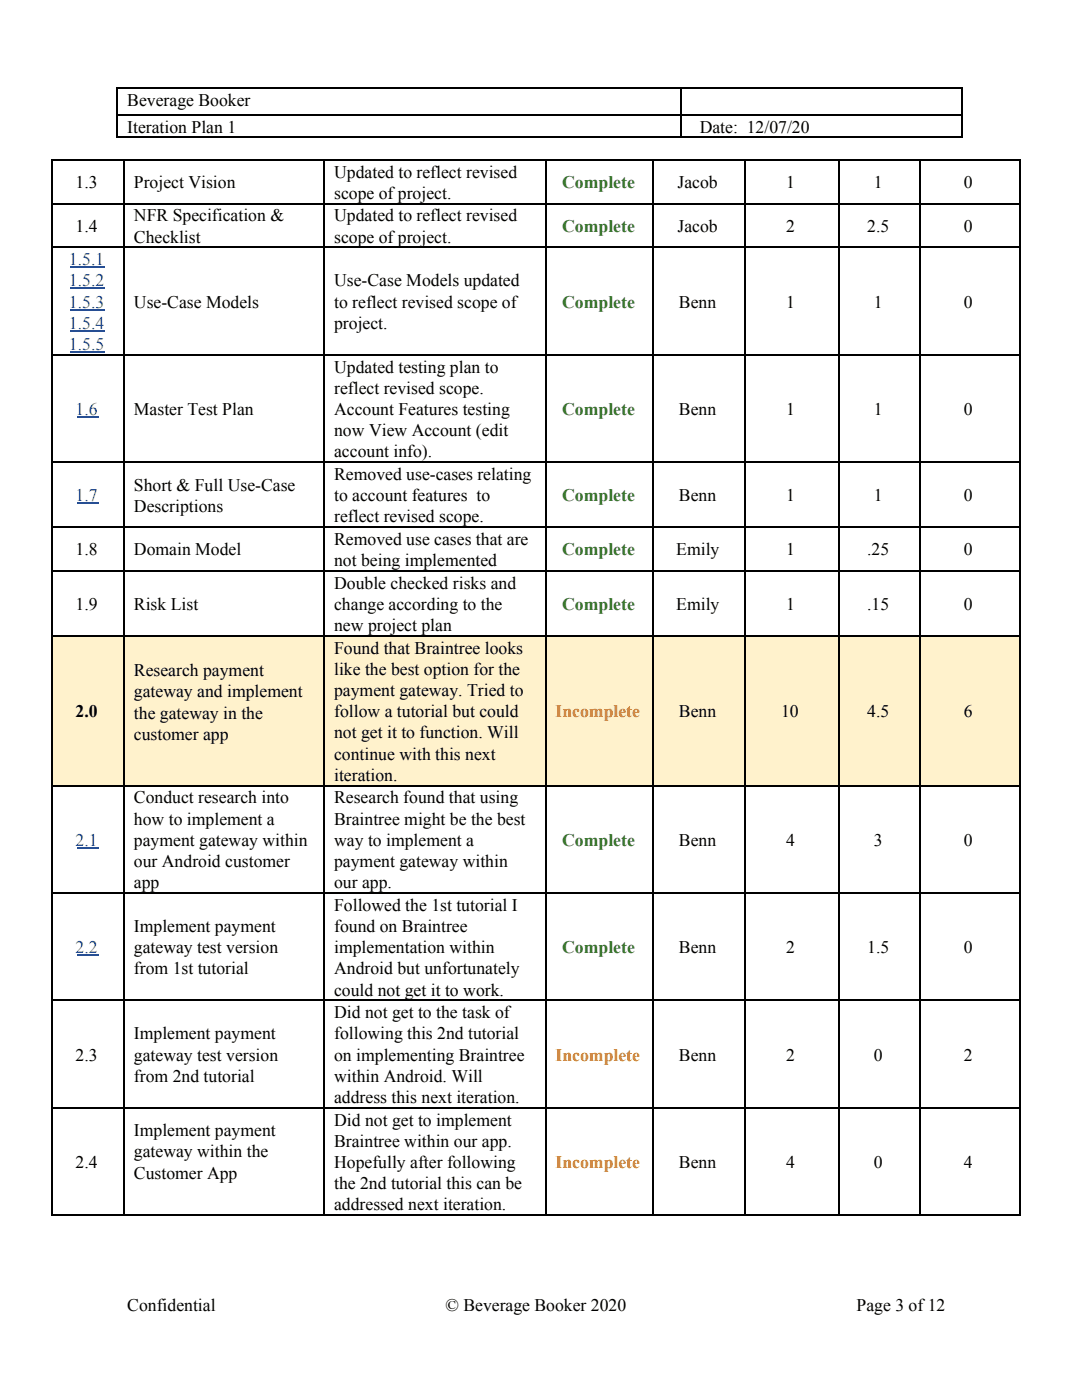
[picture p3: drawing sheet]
<svg xmlns="http://www.w3.org/2000/svg" width="216mm" height="279mm" viewBox="0 0 216 279" stroke-linecap="round" stroke-linejoin="round" font-family="sans-serif">
<defs><g id="words">
<g font-size="3.5">
<text x="25.4" y="21.2">Beverage Booker</text>
<text x="25.4" y="26.5">Iteration Plan 1</text>
<text x="139.6" y="26.5">Date: 12/07/20</text>
<text x="66.7" y="35.5">Updated to reflect revised</text>
<text x="15.1" y="37.6">1.3</text>
<text x="26.7" y="37.6">Project Vision</text>
<text x="66.7" y="39.7">scope ofproject.</text>
<text x="135.2" y="37.6">Jacob</text>
<text x="156.9" y="37.6">1</text>
<text x="174.4" y="37.6">1</text>
<text x="192.4" y="37.6">0</text>
<text x="15.1" y="46.3">1.4</text>
<text x="26.7" y="44.2">NFR Specification &amp;</text>
<text x="66.7" y="44.2">Updated to reflect revised</text>
<text x="135.2" y="46.3">Jacob</text>
<text x="156.9" y="46.3">2</text>
<text x="173" y="46.3">2.5</text>
<text x="192.4" y="46.3">0</text>
<text x="26.7" y="48.4">Checklist</text>
<text x="66.7" y="48.4">scope ofproject.</text>
<text x="66.7" y="57.2">Use-Case Models updated</text>
<text x="26.7" y="61.4">Use-Case Models</text>
<text x="66.7" y="61.4">to reflect revised scope of</text>
<text x="66.7" y="65.6">project.</text>
<text x="135.5" y="61.4">Benn</text>
<text x="156.9" y="61.4">1</text>
<text x="174.4" y="61.4">1</text>
<text x="192.4" y="61.4">0</text>
<text x="66.7" y="74.3">Updated testing plan to</text>
<text x="26.7" y="82.8">Master Test Plan</text>
<text x="66.7" y="78.6">reflect revised scope.</text>
<text x="66.7" y="82.8">Account Features testing</text>
<text x="135.5" y="82.8">Benn</text>
<text x="156.9" y="82.8">1</text>
<text x="174.4" y="82.8">1</text>
<text x="192.4" y="82.8">0</text>
<text x="66.7" y="87">now View Account (edit</text>
<text x="66.7" y="91.3">account info).</text>
<text x="66.7" y="95.8">Removed use-cases relating</text>
<text x="26.7" y="97.9">Short &amp; Full Use-Case</text>
<text x="66.7" y="100">to account features to</text>
<text x="135.5" y="100">Benn</text>
<text x="156.9" y="100">1</text>
<text x="174.4" y="100">1</text>
<text x="192.4" y="100">0</text>
<text x="26.7" y="102.1">Descriptions</text>
<text x="66.7" y="104.2">reflect revised scope.</text>
<text x="15.1" y="110.9">1.8</text>
<text x="26.7" y="110.9">Domain Model</text>
<text x="66.7" y="108.7">Removed use cases that are</text>
<text x="66.7" y="113">not being implemented</text>
<text x="134.9" y="110.9">Emily</text>
<text x="156.9" y="110.9">1</text>
<text x="173" y="110.9">.25</text>
<text x="192.4" y="110.9">0</text>
<text x="66.7" y="117.5">Double checked risks and</text>
<text x="15.1" y="121.7">1.9</text>
<text x="26.7" y="121.7">Risk List</text>
<text x="66.7" y="121.7">change according to the</text>
<text x="66.7" y="125.9">new project plan</text>
<text x="134.9" y="121.7">Emily</text>
<text x="156.9" y="121.7">1</text>
<text x="173" y="121.7">.15</text>
<text x="192.4" y="121.7">0</text>
<text x="66.7" y="130.4">Found that Braintree looks</text>
<text x="26.7" y="134.9">Research payment</text>
<text x="66.7" y="134.7">like the best option for the</text>
<text x="15.1" y="143.1">2.0</text>
<text x="26.7" y="139.2">gateway and implement</text>
<text x="26.7" y="143.4">the gateway in the</text>
<text x="66.7" y="138.9">payment gateway. Tried to</text>
<text x="66.7" y="143.1">follow a tutorial but could</text>
<text x="135.5" y="143.1">Benn</text>
<text x="155.8" y="143.1">10</text>
<text x="173" y="143.1">4.5</text>
<text x="192.4" y="143.1">6</text>
<text x="26.7" y="147.6">customer app</text>
<text x="66.7" y="147.4">not get it to function. Will</text>
<text x="66.7" y="151.6">continue with this next</text>
<text x="66.7" y="155.8">iteration.</text>
<text x="26.7" y="160.3">Conduct research into</text>
<text x="66.7" y="160.3">Research found that using</text>
<text x="26.7" y="164.6">how to implement a</text>
<text x="66.7" y="164.6">Braintree might be the best</text>
<text x="26.7" y="168.8">payment gateway within</text>
<text x="26.7" y="173">our Android customer</text>
<text x="66.7" y="168.8">way to implement a</text>
<text x="66.7" y="173">payment gateway within</text>
<text x="135.5" y="168.8">Benn</text>
<text x="156.9" y="168.8">4</text>
<text x="174.4" y="168.8">3</text>
<text x="192.4" y="168.8">0</text>
<text x="26.7" y="177.3">app</text>
<text x="66.7" y="177.3">our app.</text>
<text x="66.7" y="181.8">Followed the 1st tutorial I</text>
<text x="26.7" y="186">Implement payment</text>
<text x="26.7" y="190.2">gateway test version</text>
<text x="66.7" y="186">found on Braintree</text>
<text x="66.7" y="190.2">implementation within</text>
<text x="135.5" y="190.2">Benn</text>
<text x="156.9" y="190.2">2</text>
<text x="173" y="190.2">1.5</text>
<text x="192.4" y="190.2">0</text>
<text x="26.7" y="194.5">from 1st tutorial</text>
<text x="66.7" y="194.5">Android but unfortunately</text>
<text x="66.7" y="198.7">could not get it to work.</text>
<text x="66.7" y="203.2">Did not get to the task of</text>
<text x="26.7" y="207.4">Implement payment</text>
<text x="66.7" y="207.4">following this 2nd tutorial</text>
<text x="15.1" y="211.7">2.3</text>
<text x="26.7" y="211.7">gateway test version</text>
<text x="26.7" y="215.9">from 2nd tutorial</text>
<text x="66.7" y="211.7">on implementing Braintree</text>
<text x="66.7" y="215.9">within Android. Will</text>
<text x="135.5" y="211.7">Benn</text>
<text x="156.9" y="211.7">2</text>
<text x="174.4" y="211.7">0</text>
<text x="192.4" y="211.7">2</text>
<text x="66.7" y="220.1">address this next iteration.</text>
<text x="26.7" y="226.7">Implement payment</text>
<text x="66.7" y="224.6">Did not get to implement</text>
<text x="15.1" y="233.1">2.4</text>
<text x="26.7" y="231">gateway within the</text>
<text x="66.7" y="228.9">Braintree within our app.</text>
<text x="66.7" y="233.1">Hopefully after following</text>
<text x="135.5" y="233.1">Benn</text>
<text x="156.9" y="233.1">4</text>
<text x="174.4" y="233.1">0</text>
<text x="192.4" y="233.1">4</text>
<text x="26.7" y="235.2">Customer App</text>
<text x="66.7" y="237.3">the 2nd tutorial this can be</text>
<text x="66.7" y="241.6">addressed next iteration.</text>
<text x="25.4" y="261.7">Confidential</text>
<text x="88.9" y="261.7">© Beverage Booker 2020</text>
<text x="170.9" y="261.7">Page 3 of12</text>
</g>
<g font-size="3.5" fill="#38761d">
<text x="112.2" y="37.6">Complete</text>
<text x="112.2" y="46.3">Complete</text>
<text x="112.2" y="61.4">Complete</text>
<text x="112.2" y="82.8">Complete</text>
<text x="112.2" y="100">Complete</text>
<text x="112.2" y="110.9">Complete</text>
<text x="112.2" y="121.7">Complete</text>
<text x="112.2" y="168.8">Complete</text>
<text x="112.2" y="190.2">Complete</text>
</g>
<g font-size="3.5" fill="#15c">
<text x="13.8" y="52.9">1.5.1</text>
<text x="13.8" y="57.2">1.5.2</text>
<text x="13.8" y="61.4">1.5.3</text>
<text x="13.8" y="65.6">1.5.4</text>
<text x="13.8" y="69.8">1.5.5</text>
<text x="15.1" y="82.8">1.6</text>
<text x="15.1" y="100">1.7</text>
<text x="15.1" y="168.8">2.1</text>
<text x="15.1" y="190.2">2.2</text>
</g>
<g font-size="3.5" fill="#eb750c">
<text x="110.9" y="143.1">Incomplete</text>
<text x="110.9" y="211.7">Incomplete</text>
<text x="110.9" y="233.1">Incomplete</text>
</g>
</g></defs>
<path d="M23.3 17.6h168.8M23.4 17.5v10M135.9 17.5v10M192 17.5v10M23.3 22.9h168.8M23.3 27.4h168.8" fill="none" stroke="#000" stroke-width=".26"/>
<path d="M0 31.7h215.9v247.5h-215.9z" fill="#fff"/>
<g fill="#fff2cc">
<path d="M10.3 126.7h14.3v29.9h-14.3z"/>
<path d="M24.6 126.7h40v29.9h-40z"/>
<path d="M64.6 126.7h44.1v29.9h-44.1z"/>
<path d="M108.7 126.7h21.5v29.9h-21.5z"/>
<path d="M130.2 126.7h18.2v29.9h-18.2z"/>
<path d="M148.4 126.7h18.8v29.9h-18.8z"/>
<path d="M167.2 126.7h16.2v29.9h-16.2z"/>
<path d="M183.4 126.7h20.1v29.9h-20.1z"/>
</g>
<g fill="none" stroke="#000" stroke-width=".26">
<path d="M10.3 31.9h193.4M10.5 31.7v210.9M24.7 31.7v210.9M64.7 31.7v210.9M108.9 31.7v210.9M130.3 31.7v210.9M148.6 31.7v210.9M167.3 31.7v210.9M183.5 31.7v210.9M203.6 31.7v210.9M10.3 49.3h193.4M10.3 40.6h193.4"/>
<path d="M10.3 70.8h193.4M10.3 92.2h193.4M10.3 113.9h193.4M10.3 105.2h193.4M10.3 126.9h193.4M10.3 156.8h193.4M10.3 178.2h193.4M10.3 199.6h193.4M10.3 221.1h193.4M10.3 242.5h193.4"/>
</g>
<path d="M14 53.3h6.9M14 57.5h6.9M14 61.8h6.9M14 66h6.9M14 70.2h6.9M15.3 83.2h4.3M15.3 100.4h4.3M15.3 169.2h4.3M15.3 190.6h4.3" fill="none" stroke="#15c" stroke-width=".26"/>
<use href="#words"/>
</svg>
